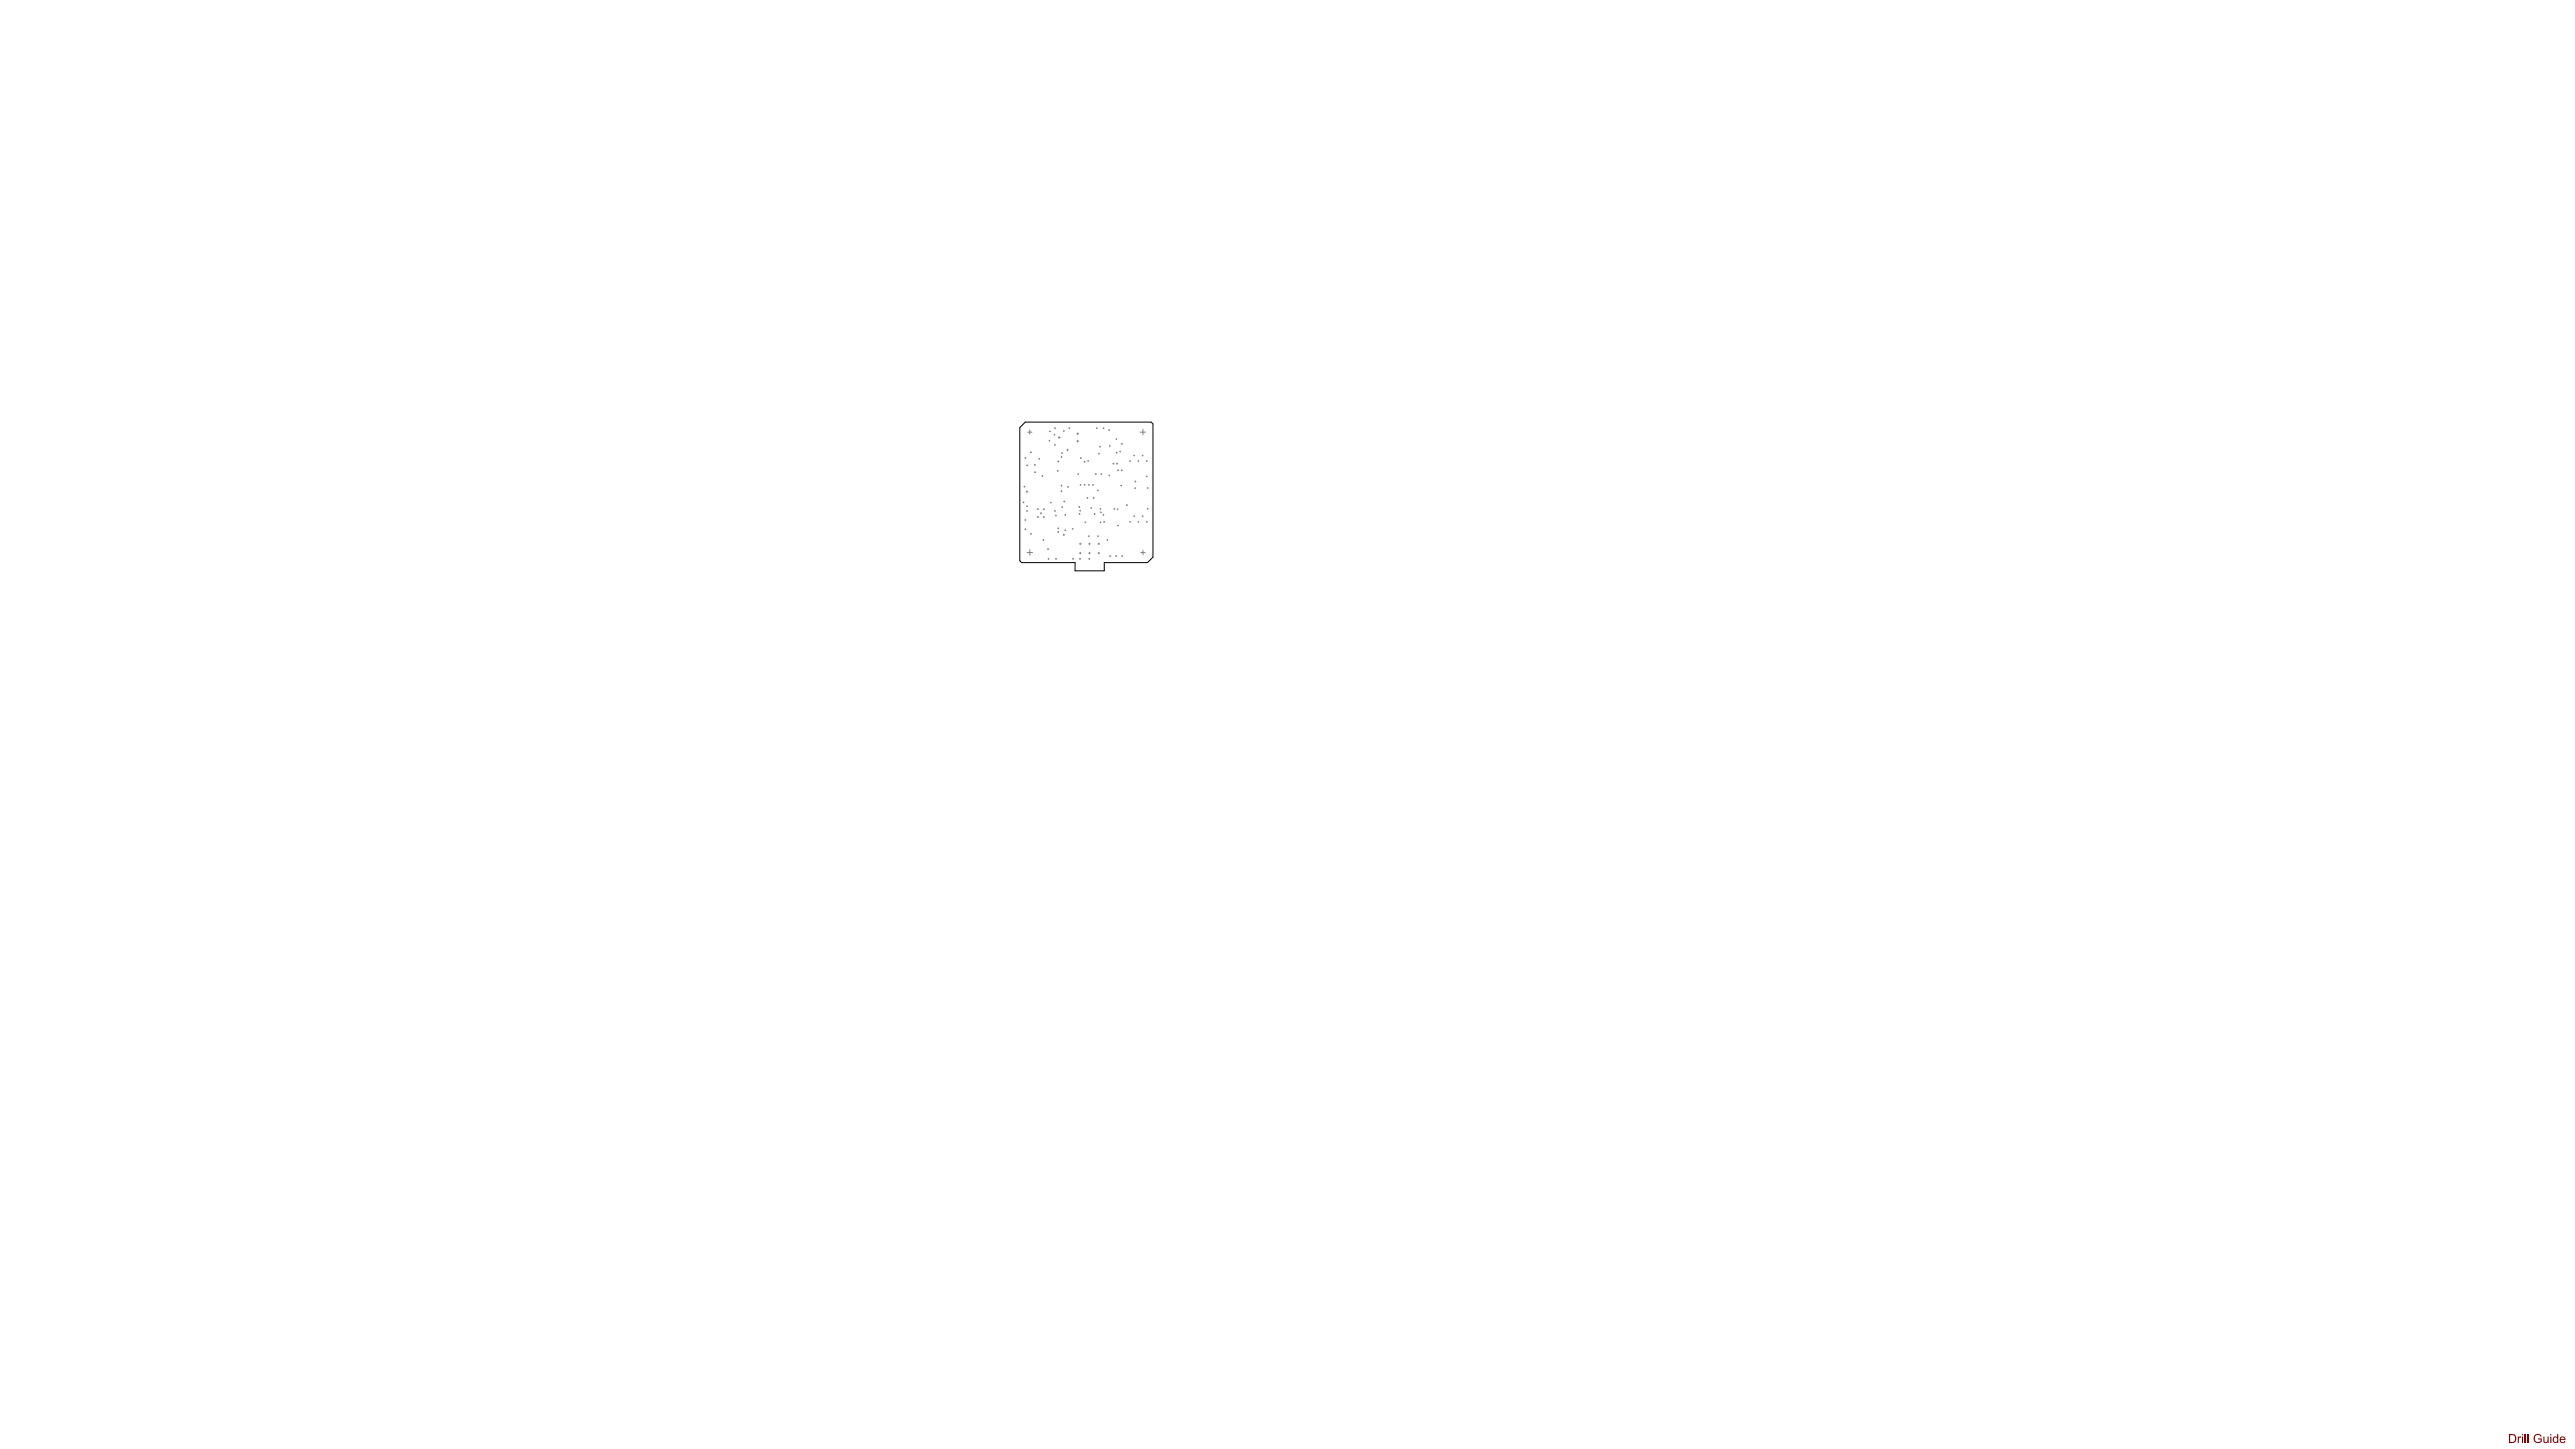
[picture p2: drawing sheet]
<svg xmlns="http://www.w3.org/2000/svg" width="2348mm" height="1321mm" viewBox="0 0 2348 1321" stroke-linecap="round" stroke-linejoin="round" font-family="sans-serif">
<path d="M930 390l5-5h115l1 1v122l-5 5h-39v7h-27v-7h-48l-2-2z" fill="none" stroke="#000" stroke-width=".91"/>
<g fill="#800000">
<path d="M2296 1309h1v1l1-1 1 1v1l-1-1-1 1v4h-1z"/>
<path d="M2302 1307h1v8h-1z"/>
<path d="M2305 1307h1v8h-1z"/>
<path d="M2312 1308l2-1h2l2 2-1 1-2-2-3 1-1 2 1 2 2 1h2h1v-2h-3v-1h4v3l-3 1-4-1-1-3z"/>
<path d="M2319 1309h1v4l1 2 2-1v-5h1v6h-1v-1l-1 1h-2z"/>
<path d="M2288 1307h4l2 1 1 4-2 3h-5zM2289 1308v6h3l1-2v-3l-1-1z"/>
<path d="M2300 1307h1v1h-1zM2300 1309h1v6h-1z"/>
<path d="M2326 1307h1v1h-1zM2326 1309h1v6h-1z"/>
<path d="M2329 1310l1-1 2 1v-3h1v8h-1h-2l-2-1v-2zM2329 1311v3h2l1-1v-2l-1-1z"/>
<path d="M2335 1310l2-1 2 2v2h-4l1 2 2-1v-1l1 1-1 1h-2h-1l-1-3zM2336 1311l-1 1h3v-2z"/>
</g>
<g fill="none" stroke="#808080" stroke-width=".91">
<path d="M937 394h4M939 392v4M957 393h1M957 393v1M961 396h1M962 390h.1M962 396v1M962 390v1M965 399h2M966 398v2M970 393h.1M970 392v1"/>
<path d="M975 390h.1M975 390v1M982 395h2M983 395v1M1000 390h.1M1000 390v1M1006 390h1M1006 390v1M1011 392h1M1011 392h.1M1018 400v1M1040 394h5"/>
<path d="M1042 391v5M934 417h2M935 417v1M940 412h1M940 412v1M947 418h1M948 418v1M957 402h.1M957 401v1M962 406h.1M962 405v1M968 417h.1"/>
<path d="M968 416v1M968 413h1M968 413v1M973 410h1M973 410v1M982 402h2M983 401v2M985 418h1M986 417v1M992 420v1M1002 414h1M1002 413v1"/>
<path d="M1003 407h.1M1003 407v1M1012 406h.1M1012 406v1M1018 400h.1M1018 413h1M1018 412v1M1021 412h1M1021 411v1M1023 405h1M1023 404v1M1030 420v1"/>
<path d="M1034 415h1M1034 415v1M1038 420v1M1041 415h1M1042 415v1M1046 420v1M936 424h1M937 424v1M943 424h1M943 430h1M944 423v1M944 430v1"/>
<path d="M950 434h1M951 433v1M964 429h1M964 421h1M965 429v1M965 420v1M983 432h1M983 432v1M988 421h1M989 420v1M992 420h1M999 432h1"/>
<path d="M999 432v1M1004 432h1M1004 432v1M1011 433h1M1012 433v1M1015 423h1M1015 422v1M1018 423h1M1019 422v1M1019 429h1M1020 428v1M1022 429h1"/>
<path d="M1023 428v1M1030 420h1M1035 439h1M1035 438v1M1038 420h1M1045 420h1M1045 434h1M1046 434v1M933 458h1M933 457v1M934 444h1M934 443v1"/>
<path d="M936 448h1M936 448v1M958 458h1M958 458v1M967 443h1M967 448h1M968 442v1M968 447v1M970 457h1M970 457v1M973 444h1M974 443v1"/>
<path d="M985 442h1M985 442h.1M989 442h1M989 442h.1M991 454h1M992 453v1M992 442h1M993 442h.1M996 442h1M997 442h.1M997 454h1M997 453v1"/>
<path d="M1001 447h1M1001 447h.1M1022 443h1M1022 442v1M1028 460v1M1035 445h1M1035 445h.1M1046 445h1M1047 444v1M934 474h2M935 473v1M936 462h1"/>
<path d="M936 466h1M937 461v1M937 465v1M946 464h1M946 471h1M946 464v1M946 471v1M949 468h1M949 467v1M951 464h1M951 471h1M952 464v1"/>
<path d="M952 471v1M962 466h.1M962 465v1M962 470h1M963 470h.1M968 462h1M969 462v1M971 469h1M971 469v1M984 462h1M984 468h1M984 462v1"/>
<path d="M984 468v1M985 465h.1M985 465v1M989 476h1M990 476v1M995 463h.1M998 468h1M998 468v1M1003 464h1M1003 476h1M1003 463v1M1003 467h1"/>
<path d="M1004 476v1M1004 467h.1M1006 469h1M1006 469v1M1006 476h1M1007 475v1M1016 464h1M1016 463v1M1019 464h1M1019 464v1M1019 479h1M1020 479h.1"/>
<path d="M1027 460h1M1030 476h1M1030 475v1M1034 471h1M1034 470v1M1038 476h1M1038 475v1M1041 471h1M1042 470v1M1045 476h1M1046 475v1M1046 464h1"/>
<path d="M1047 463v1M934 482h2M935 482v1M940 487h1M940 486v1M951 492h1M951 492v1M964 485h2M964 482h2M965 481v1M965 484v1M969 487h2"/>
<path d="M970 487v1M971 483h1M971 483v1M978 482h1M978 482h.1M984 496h2M985 495v1M992 489h1M993 496h1M993 488v1M994 495v1M1001 489h1"/>
<path d="M1001 496h2M1001 488v1M1002 495v1M1009 492h1M1010 492v1M937 504h5M939 501v5M955 501h1M956 509h1M956 500v1M956 509v1M962 509h1"/>
<path d="M963 509v1M978 509h1M979 509v1M984 509h1M984 504h2M985 509v1M985 503v2M993 509h1M993 504h1M993 509v1M994 503v2M1001 504h2"/>
<path d="M1002 503v2M1012 507h1M1012 506v1M1017 507h1M1018 506v1M1023 507h1M1023 506v1M1040 504h4M1042 502v4"/>
</g>
</svg>
